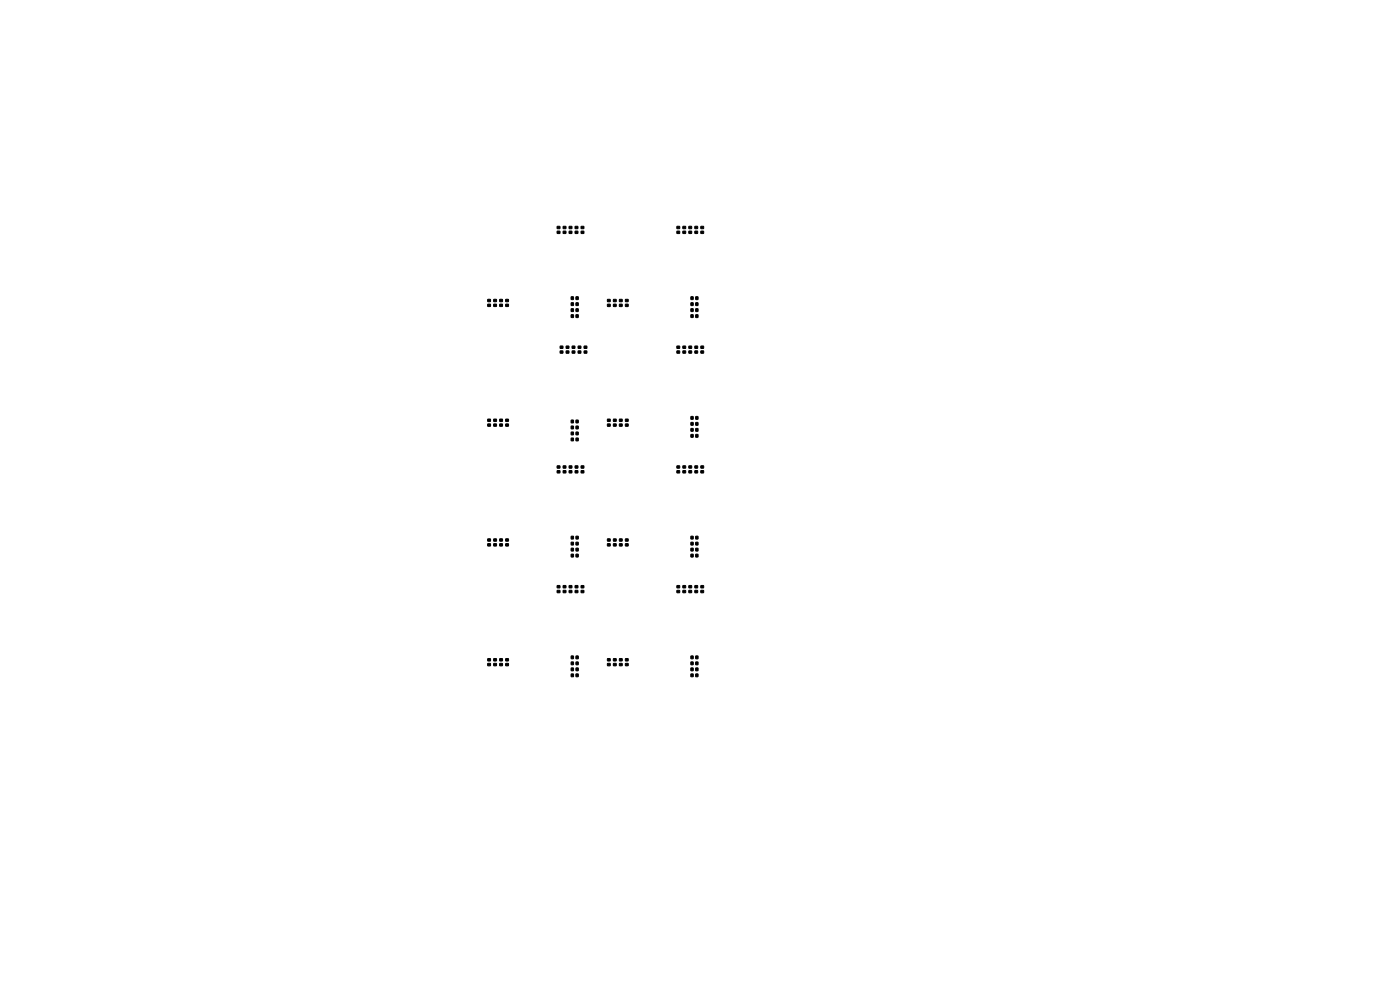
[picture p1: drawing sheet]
<svg xmlns="http://www.w3.org/2000/svg" width="297mm" height="210mm" viewBox="0 0 297 210" stroke-linecap="round" stroke-linejoin="round" font-family="sans-serif">
<g fill="#000" stroke="#000" stroke-width=".21">
<path d="M118.2 49h.6v.5h-.6zM118.2 48h.6v.5h-.6zM119.5 49h.5v.5h-.5zM119.5 48h.5v.5h-.5zM120.8 49h.5v.5h-.5zM120.8 48h.5v.5h-.5zM122 49h.6v.5h-.6zM122 48h.6v.5h-.6zM123.3 49h.6v.5h-.6zM123.3 48h.6v.5h-.6zM143.6 49h.6v.5h-.6zM143.6 48h.6v.5h-.6z"/>
<path d="M144.9 49h.5v.5h-.5zM144.9 48h.5v.5h-.5zM146.2 49h.5v.5h-.5zM146.2 48h.5v.5h-.5zM147.4 49h.6v.5h-.6zM147.4 48h.6v.5h-.6zM148.7 49h.6v.5h-.6zM148.7 48h.6v.5h-.6zM103.5 63.5h.5v.5h-.5zM103.5 64.5h.5v.5h-.5zM104.7 63.5h.6v.5h-.6zM104.7 64.5h.6v.5h-.6z"/>
<path d="M106 63.5h.6v.5h-.6zM106 64.5h.6v.5h-.6zM107.3 63.5h.5v.5h-.5zM107.3 64.5h.5v.5h-.5zM118.8 74.4h.6v.5h-.6zM118.8 73.4h.6v.5h-.6zM120.1 74.4h.6v.5h-.6zM120.1 73.4h.6v.5h-.6zM121.4 74.4h.5v.5h-.5zM121.4 73.4h.5v.5h-.5zM121.2 64.2h.4v.6h-.4zM121.2 66.8h.4v.5h-.4z"/>
<path d="M121.2 65.5h.4v.6h-.4zM121.2 63h.4v.5h-.4zM122.2 64.2h.5v.6h-.5zM122.2 66.8h.5v.5h-.5zM122.2 65.5h.5v.6h-.5zM122.2 63h.5v.5h-.5zM122.7 74.4h.5v.5h-.5zM122.7 73.4h.5v.5h-.5zM123.9 74.4h.6v.5h-.6zM123.9 73.4h.6v.5h-.6zM128.9 63.5h.5v.5h-.5zM128.9 64.5h.5v.5h-.5z"/>
<path d="M130.1 63.5h.6v.5h-.6zM130.1 64.5h.6v.5h-.6zM131.4 63.5h.6v.5h-.6zM131.4 64.5h.6v.5h-.6zM132.7 63.5h.5v.5h-.5zM132.7 64.5h.5v.5h-.5zM143.6 74.4h.6v.5h-.6zM143.6 73.4h.6v.5h-.6zM144.9 74.4h.5v.5h-.5zM144.9 73.4h.5v.5h-.5zM146.2 74.4h.5v.5h-.5zM146.2 73.4h.5v.5h-.5z"/>
<path d="M146.6 66.8h.4v.5h-.4zM146.6 65.5h.4v.6h-.4zM146.6 64.2h.4v.6h-.4zM146.6 63h.4v.5h-.4zM147.4 74.4h.6v.5h-.6zM147.4 73.4h.6v.5h-.6zM147.6 66.8h.5v.5h-.5zM147.6 65.5h.5v.6h-.5zM147.6 64.2h.5v.6h-.5zM147.6 63h.5v.5h-.5zM148.7 74.4h.6v.5h-.6zM148.7 73.4h.6v.5h-.6z"/>
<path d="M103.5 88.9h.5v.5h-.5zM103.5 89.9h.5v.5h-.5zM104.7 88.9h.6v.5h-.6zM104.7 89.9h.6v.5h-.6zM106 88.9h.6v.5h-.6zM106 89.9h.6v.5h-.6zM107.3 88.9h.5v.5h-.5zM107.3 89.9h.5v.5h-.5zM118.2 98.8h.6v.5h-.6zM119.5 98.8h.5v.5h-.5zM120.8 98.8h.5v.5h-.5zM121.2 91.7h.4v.5h-.4z"/>
<path d="M121.2 89.1h.4v.6h-.4zM121.2 90.4h.4v.6h-.4zM121.2 92.9h.4v.6h-.4zM122 98.8h.6v.5h-.6zM122.2 91.7h.5v.5h-.5zM122.2 89.1h.5v.6h-.5zM122.2 90.4h.5v.6h-.5zM122.2 92.9h.5v.6h-.5zM123.3 98.8h.6v.5h-.6zM128.9 88.9h.5v.5h-.5zM128.9 89.9h.5v.5h-.5zM130.1 88.9h.6v.5h-.6z"/>
<path d="M130.1 89.9h.6v.5h-.6zM131.4 88.9h.6v.5h-.6zM131.4 89.9h.6v.5h-.6zM132.7 88.9h.5v.5h-.5zM132.7 89.9h.5v.5h-.5zM143.6 98.8h.6v.5h-.6zM144.9 98.8h.5v.5h-.5zM146.2 98.8h.5v.5h-.5zM146.6 92.2h.4v.5h-.4zM146.6 90.9h.4v.6h-.4zM146.6 88.4h.4v.5h-.4zM146.6 89.6h.4v.6h-.4z"/>
<path d="M147.4 98.8h.6v.5h-.6zM147.6 92.2h.5v.5h-.5zM147.6 90.9h.5v.6h-.5zM147.6 88.4h.5v.5h-.5zM147.6 89.6h.5v.6h-.5zM148.7 98.8h.6v.5h-.6zM103.5 114.3h.5v.5h-.5zM103.5 115.3h.5v.5h-.5zM104.7 114.3h.6v.5h-.6zM104.7 115.3h.6v.5h-.6zM106 114.3h.6v.5h-.6zM106 115.3h.6v.5h-.6z"/>
<path d="M107.3 114.3h.5v.5h-.5zM107.3 115.3h.5v.5h-.5zM118.2 99.8h.6v.5h-.6zM119.5 99.8h.5v.5h-.5zM120.8 99.8h.5v.5h-.5zM121.2 115h.4v.6h-.4zM121.2 116.3h.4v.6h-.4zM121.2 117.6h.4v.5h-.4zM121.2 113.8h.4v.5h-.4zM122 99.8h.6v.5h-.6zM122.2 115h.5v.6h-.5zM122.2 116.3h.5v.6h-.5z"/>
<path d="M122.2 117.6h.5v.5h-.5zM122.2 113.8h.5v.5h-.5zM123.3 99.8h.6v.5h-.6zM128.9 114.3h.5v.5h-.5zM128.9 115.3h.5v.5h-.5zM130.1 114.3h.6v.5h-.6zM130.1 115.3h.6v.5h-.6zM131.4 114.3h.6v.5h-.6zM131.4 115.3h.6v.5h-.6zM132.7 114.3h.5v.5h-.5zM132.7 115.3h.5v.5h-.5zM143.6 99.8h.6v.5h-.6z"/>
<path d="M144.9 99.8h.5v.5h-.5zM146.2 99.8h.5v.5h-.5zM146.6 115h.4v.6h-.4zM146.6 117.6h.4v.5h-.4zM146.6 113.8h.4v.5h-.4zM146.6 116.3h.4v.6h-.4zM147.4 99.8h.6v.5h-.6zM147.6 115h.5v.6h-.5zM147.6 117.6h.5v.5h-.5zM147.6 113.8h.5v.5h-.5zM147.6 116.3h.5v.6h-.5zM148.7 99.8h.6v.5h-.6z"/>
<path d="M103.5 139.7h.5v.5h-.5zM104.7 139.7h.6v.5h-.6zM106 139.7h.6v.5h-.6zM107.3 139.7h.5v.5h-.5zM118.2 125.2h.6v.5h-.6zM118.2 124.2h.6v.5h-.6zM119.5 125.2h.5v.5h-.5zM119.5 124.2h.5v.5h-.5zM120.8 125.2h.5v.5h-.5zM120.8 124.2h.5v.5h-.5zM121.2 139.2h.4v.5h-.4zM122 125.2h.6v.5h-.6z"/>
<path d="M122 124.2h.6v.5h-.6zM122.2 139.2h.5v.5h-.5zM123.3 125.3h.6v.4h-.6zM123.3 124.2h.6v.5h-.6zM128.9 139.7h.5v.5h-.5zM130.1 139.7h.6v.5h-.6zM131.4 139.7h.6v.5h-.6zM132.7 139.7h.5v.5h-.5zM143.6 125.2h.6v.5h-.6zM143.6 124.2h.6v.5h-.6zM144.9 125.2h.5v.5h-.5zM144.9 124.2h.5v.5h-.5z"/>
<path d="M146.2 125.2h.5v.5h-.5zM146.2 124.2h.5v.5h-.5zM146.6 139.2h.4v.5h-.4zM147.4 125.2h.6v.5h-.6zM147.4 124.2h.6v.5h-.6zM147.6 139.2h.5v.5h-.5zM148.7 125.2h.6v.5h-.6zM148.7 124.2h.6v.5h-.6zM103.5 140.7h.5v.5h-.5zM104.7 140.7h.6v.5h-.6zM106 140.7h.6v.5h-.6zM107.3 140.7h.5v.5h-.5z"/>
<path d="M121.2 140.4h.4v.6h-.4zM121.2 141.7h.4v.6h-.4zM121.2 143h.4v.5h-.4zM122.2 140.4h.5v.6h-.5zM122.2 141.7h.5v.6h-.5zM122.2 143h.5v.5h-.5zM128.9 140.7h.5v.5h-.5zM130.1 140.7h.6v.5h-.6zM131.4 140.7h.6v.5h-.6zM132.7 140.7h.5v.5h-.5zM146.6 143h.4v.5h-.4zM146.6 140.4h.4v.6h-.4z"/>
<path d="M146.6 141.7h.4v.6h-.4zM147.6 143h.5v.5h-.5zM147.6 140.4h.5v.6h-.5zM147.6 141.7h.5v.6h-.5z"/>
</g>
</svg>
